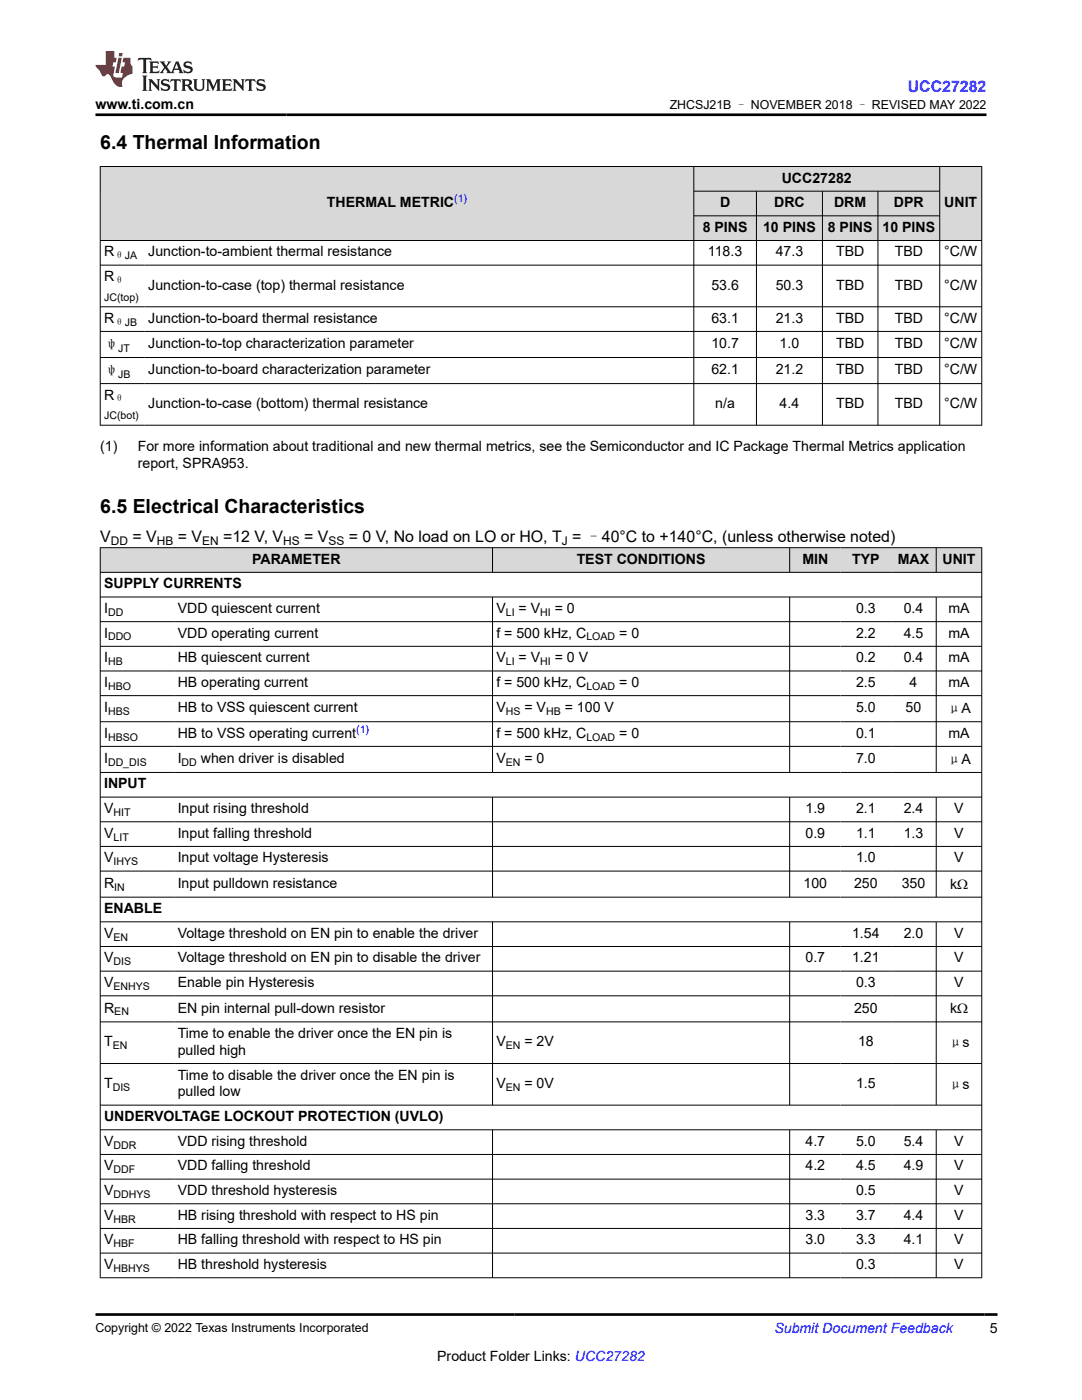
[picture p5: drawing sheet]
<svg xmlns="http://www.w3.org/2000/svg" width="216mm" height="279mm" viewBox="0 0 216 279" stroke-linecap="round" stroke-linejoin="round" font-family="sans-serif">
<defs><g id="words">
<g font-size="3.9">
<text x="20" y="29.8">6.4 Thermal Information</text>
<text x="20" y="102.4">6.5 Electrical Characteristics</text>
</g>
<text font-size="3.2" fill="#00f" x="181.1" y="18.3">UCC27282</text>
<g font-size="3.2">
<text x="20" y="108.2">V</text>
<text x="26.4" y="108.2">= V</text>
<text x="35.5" y="108.2">= V</text>
<text x="44.5" y="108.2">=12 V, V</text>
<text x="60.7" y="108.2">= V</text>
<text x="69.6" y="108.2">= 0 V, No load on LO or HO, T = –40°C to +140°C, (unless otherwise noted)</text>
</g>
<g font-size="2.8">
<text x="19" y="21.7">www.ti.com.cn</text>
<text x="65.2" y="41.3">THERMAL METRIC</text>
<text x="143.7" y="41.3">D</text>
<text x="154.5" y="41.3">DRC</text>
<text x="156" y="36.4">UCC27282</text>
<text x="166.4" y="41.3">DRM</text>
<text x="178.4" y="41.3">DPR</text>
<text x="188.4" y="41.3">UNIT</text>
<text x="140.2" y="46.3">8 PINS</text>
<text x="152.3" y="46.3">10 PINS</text>
<text x="165.2" y="46.3">8 PINS</text>
<text x="176.1" y="46.3">10 PINS</text>
<text x="20.8" y="51.2">R</text>
<text x="29.6" y="51.2">Junction-to-ambient thermal resistance</text>
<text x="141.3" y="51.2">118.3</text>
<text x="154.8" y="51.2">47.3</text>
<text x="166.8" y="51.2">TBD</text>
<text x="178.5" y="51.2">TBD</text>
<text x="188.4" y="51.2">°C/W</text>
<text x="20.8" y="56.1">R</text>
<text x="29.6" y="57.8">Junction-to-case (top) thermal resistance</text>
<text x="141.9" y="57.8">53.6</text>
<text x="154.8" y="57.8">50.3</text>
<text x="166.8" y="57.8">TBD</text>
<text x="178.5" y="57.8">TBD</text>
<text x="188.4" y="57.8">°C/W</text>
<text x="20.8" y="64.4">R</text>
<text x="29.6" y="64.4">Junction-to-board thermal resistance</text>
<text x="141.9" y="64.4">63.1</text>
<text x="154.8" y="64.4">21.3</text>
<text x="166.8" y="64.4">TBD</text>
<text x="178.5" y="64.4">TBD</text>
<text x="188.4" y="64.4">°C/W</text>
<text x="20.8" y="69.6">ψ</text>
<text x="29.6" y="69.5">Junction-to-top characterization parameter</text>
<text x="141.9" y="69.5">10.7</text>
<text x="155.6" y="69.5">1.0</text>
<text x="166.8" y="69.5">TBD</text>
<text x="178.5" y="69.5">TBD</text>
<text x="188.4" y="69.5">°C/W</text>
<text x="20.8" y="74.8">ψ</text>
<text x="29.6" y="74.7">Junction-to-board characterization parameter</text>
<text x="141.9" y="74.7">62.1</text>
<text x="154.8" y="74.7">21.2</text>
<text x="166.8" y="74.7">TBD</text>
<text x="178.5" y="74.7">TBD</text>
<text x="188.4" y="74.7">°C/W</text>
<text x="20.8" y="79.7">R</text>
<text x="29.6" y="81.4">Junction-to-case (bottom) thermal resistance</text>
<text x="142.7" y="81.4">n/a</text>
<text x="155.6" y="81.4">4.4</text>
<text x="166.8" y="81.4">TBD</text>
<text x="178.5" y="81.4">TBD</text>
<text x="188.4" y="81.4">°C/W</text>
<text x="20" y="89.9">(1)</text>
<text x="27.5" y="89.9">For more information about traditional and new thermal metrics, see the Semiconductor and IC Package Thermal Metrics application</text>
<text x="27.5" y="93.3">report, SPRA953.</text>
<text x="50.3" y="112.5">PARAMETER</text>
<text x="115.1" y="112.5">TEST CONDITIONS</text>
<text x="160.1" y="112.5">MIN</text>
<text x="170" y="112.5">TYP</text>
<text x="179.1" y="112.5">MAX</text>
<text x="188.1" y="112.5">UNIT</text>
<text x="20.8" y="117.4">SUPPLY CURRENTS</text>
<text x="20.8" y="122.3">I</text>
<text x="35.5" y="122.3">VDD quiescent current</text>
<text x="99" y="122.3">V</text>
<text x="103.5" y="122.3">= V</text>
<text x="110.7" y="122.3">= 0</text>
<text x="170.8" y="122.3">0.3</text>
<text x="180.3" y="122.3">0.4</text>
<text x="189.2" y="122.3">mA</text>
<text x="20.8" y="127.3">I</text>
<text x="35.5" y="127.3">VDD operating current</text>
<text x="99" y="127.3">f = 500 kHz, C</text>
<text x="123.6" y="127.3">= 0</text>
<text x="170.8" y="127.3">2.2</text>
<text x="180.3" y="127.3">4.5</text>
<text x="189.2" y="127.3">mA</text>
<text x="20.8" y="132.2">I</text>
<text x="20.8" y="137.1">I</text>
<text x="35.5" y="132.2">HB quiescent current</text>
<text x="35.5" y="137.1">HB operating current</text>
<text x="99" y="132.2">V</text>
<text x="99" y="137.1">f = 500 kHz, C</text>
<text x="103.5" y="132.2">= V</text>
<text x="110.7" y="132.2">= 0 V</text>
<text x="123.6" y="137.1">= 0</text>
<text x="170.8" y="132.2">0.2</text>
<text x="170.8" y="137.1">2.5</text>
<text x="180.3" y="132.2">0.4</text>
<text x="181.5" y="137.1">4</text>
<text x="189.2" y="132.2">mA</text>
<text x="189.2" y="137.1">mA</text>
<text x="20.8" y="142.2">I</text>
<text x="35.5" y="142.2">HB to VSS quiescent current</text>
<text x="99" y="142.2">V</text>
<text x="104.7" y="142.2">= V</text>
<text x="112.7" y="142.2">= 100 V</text>
<text x="170.8" y="142.2">5.0</text>
<text x="180.7" y="142.2">50</text>
<text x="189" y="142.3">μA</text>
<text x="20.8" y="147.2">I</text>
<text x="35.5" y="147.2">HB to VSS operating current</text>
<text x="99" y="147.2">f = 500 kHz, C</text>
<text x="123.6" y="147.2">= 0</text>
<text x="170.8" y="147.2">0.1</text>
<text x="189.2" y="147.2">mA</text>
<text x="20.8" y="152.3">I</text>
<text x="35.5" y="152.3">I</text>
<text x="40.1" y="152.3">when driver is disabled</text>
<text x="99" y="152.3">V</text>
<text x="104.7" y="152.3">= 0</text>
<text x="170.8" y="152.3">7.0</text>
<text x="189" y="152.4">μA</text>
<text x="20.8" y="157.4">INPUT</text>
<text x="20.8" y="162.3">V</text>
<text x="20.8" y="167.2">V</text>
<text x="35.5" y="162.3">Input rising threshold</text>
<text x="35.5" y="167.2">Input falling threshold</text>
<text x="160.7" y="162.3">1.9</text>
<text x="160.7" y="167.2">0.9</text>
<text x="170.8" y="162.3">2.1</text>
<text x="170.8" y="167.2">1.1</text>
<text x="180.3" y="162.3">2.4</text>
<text x="180.3" y="167.2">1.3</text>
<text x="190.4" y="162.3">V</text>
<text x="190.4" y="167.2">V</text>
<text x="20.8" y="172.1">V</text>
<text x="35.5" y="172.1">Input voltage Hysteresis</text>
<text x="170.8" y="172.1">1.0</text>
<text x="190.4" y="172.1">V</text>
<text x="20.8" y="177.2">R</text>
<text x="35.5" y="177.2">Input pulldown resistance</text>
<text x="160.3" y="177.2">100</text>
<text x="170.4" y="177.2">250</text>
<text x="179.9" y="177.2">350</text>
<text x="189.6" y="177.3">kΩ</text>
<text x="20.8" y="182.2">ENABLE</text>
<text x="20.8" y="187.2">V</text>
<text x="35.5" y="187.2">Voltage threshold on EN pin to enable the driver</text>
<text x="170" y="187.2">1.54</text>
<text x="180.3" y="187.2">2.0</text>
<text x="190.4" y="187.2">V</text>
<text x="20.8" y="192.1">V</text>
<text x="20.8" y="197">V</text>
<text x="35.5" y="192.1">Voltage threshold on EN pin to disable the driver</text>
<text x="35.5" y="197">Enable pin Hysteresis</text>
<text x="160.7" y="192.1">0.7</text>
<text x="170" y="192.1">1.21</text>
<text x="170.8" y="197">0.3</text>
<text x="190.4" y="192.1">V</text>
<text x="190.4" y="197">V</text>
<text x="20.8" y="202.1">R</text>
<text x="35.5" y="202.1">EN pin internal pull-down resistor</text>
<text x="170.4" y="202.1">250</text>
<text x="189.6" y="202.2">kΩ</text>
<text x="20.8" y="208.8">T</text>
<text x="35.5" y="207.1">Time to enable the driver once the EN pin is</text>
<text x="99" y="208.8">V</text>
<text x="104.7" y="208.8">= 2V</text>
<text x="171.2" y="208.8">18</text>
<text x="189.2" y="209">μs</text>
<text x="35.5" y="210.5">pulled high</text>
<text x="35.5" y="215.4">Time to disable the driver once the EN pin is</text>
<text x="20.8" y="217.1">T</text>
<text x="35.5" y="218.8">pulled low</text>
<text x="99" y="217.1">V</text>
<text x="104.7" y="217.1">= 0V</text>
<text x="170.8" y="217.1">1.5</text>
<text x="189.2" y="217.3">μs</text>
<text x="20.8" y="223.7">UNDERVOLTAGE LOCKOUT PROTECTION (UVLO)</text>
<text x="20.8" y="228.7">V</text>
<text x="20.8" y="233.6">V</text>
<text x="35.5" y="228.7">VDD rising threshold</text>
<text x="35.5" y="233.6">VDD falling threshold</text>
<text x="160.7" y="228.7">4.7</text>
<text x="160.7" y="233.6">4.2</text>
<text x="170.8" y="228.7">5.0</text>
<text x="170.8" y="233.6">4.5</text>
<text x="180.3" y="228.7">5.4</text>
<text x="180.3" y="233.6">4.9</text>
<text x="190.4" y="228.7">V</text>
<text x="190.4" y="233.6">V</text>
<text x="20.8" y="238.5">V</text>
<text x="35.5" y="238.5">VDD threshold hysteresis</text>
<text x="170.8" y="238.5">0.5</text>
<text x="190.4" y="238.5">V</text>
<text x="20.8" y="243.4">V</text>
<text x="35.5" y="243.4">HB rising threshold with respect to HS pin</text>
<text x="160.7" y="243.4">3.3</text>
<text x="170.8" y="243.4">3.7</text>
<text x="180.3" y="243.4">4.4</text>
<text x="190.4" y="243.4">V</text>
<text x="20.8" y="248.4">V</text>
<text x="35.5" y="248.4">HB falling threshold with respect to HS pin</text>
<text x="160.7" y="248.4">3.0</text>
<text x="170.8" y="248.4">3.3</text>
<text x="180.3" y="248.4">4.1</text>
<text x="190.4" y="248.4">V</text>
<text x="20.8" y="253.3">V</text>
<text x="35.5" y="253.3">HB threshold hysteresis</text>
<text x="170.8" y="253.3">0.3</text>
<text x="190.4" y="253.3">V</text>
<text x="197.5" y="266.1">5</text>
<text x="87.2" y="271.7">Product Folder Links: UCC27282</text>
</g>
<text font-size="2.8" fill="#00f" x="154.5" y="266.1">Submit Document Feedback</text>
<g font-size="2.5">
<text x="133.6" y="21.8">ZHCSJ21B – NOVEMBER 2018 – REVISED MAY 2022</text>
<text x="19" y="265.8">Copyright © 2022 Texas Instruments Incorporated</text>
</g>
<g font-size="2.4">
<text x="22.1" y="108.8">DD</text>
<text x="31.3" y="108.8">HB</text>
<text x="40.3" y="108.8">EN</text>
<text x="56.5" y="108.8">HS</text>
<text x="65.5" y="108.8">SS</text>
<text x="112.1" y="108.8">J</text>
</g>
<g font-size="2.1" fill="#00f">
<text x="90.6" y="40.4">(1)</text>
<text x="71.1" y="146.3">(1)</text>
</g>
<g font-size="2.1">
<text x="22.8" y="51.8">θJA</text>
<text x="22.8" y="56.7">θ</text>
<text x="20.8" y="60.1">JC(top)</text>
<text x="22.8" y="65">θJB</text>
<text x="23.6" y="70.2">JT</text>
<text x="23.6" y="75.4">JB</text>
<text x="20.8" y="83.7">JC(bot)</text>
<text x="22.8" y="80.3">θ</text>
<text x="21.6" y="122.9">DD</text>
<text x="100.9" y="122.9">LI</text>
<text x="107.8" y="122.9">HI</text>
<text x="21.6" y="127.8">DDO</text>
<text x="117" y="127.8">LOAD</text>
<text x="21.6" y="132.7">HB</text>
<text x="21.6" y="137.7">HBO</text>
<text x="100.9" y="132.7">LI</text>
<text x="107.8" y="132.7">HI</text>
<text x="117" y="137.7">LOAD</text>
<text x="21.6" y="142.7">HBS</text>
<text x="100.9" y="142.7">HS</text>
<text x="109" y="142.7">HB</text>
<text x="21.6" y="147.8">HBSO</text>
<text x="117" y="147.8">LOAD</text>
<text x="21.6" y="152.9">DD_DIS</text>
<text x="36.2" y="152.9">DD</text>
<text x="100.9" y="152.9">EN</text>
<text x="22.6" y="162.8">HIT</text>
<text x="22.6" y="167.8">LIT</text>
<text x="22.6" y="172.7">IHYS</text>
<text x="22.8" y="177.7">IN</text>
<text x="22.6" y="187.7">EN</text>
<text x="22.6" y="192.6">DIS</text>
<text x="22.6" y="197.6">ENHYS</text>
<text x="22.8" y="202.6">EN</text>
<text x="22.5" y="209.4">EN</text>
<text x="100.9" y="209.4">EN</text>
<text x="22.5" y="217.7">DIS</text>
<text x="100.9" y="217.7">EN</text>
<text x="22.6" y="229.2">DDR</text>
<text x="22.6" y="234.2">DDF</text>
<text x="22.6" y="239.1">DDHYS</text>
<text x="22.6" y="244">HBR</text>
<text x="22.6" y="248.9">HBF</text>
<text x="22.6" y="253.8">HBHYS</text>
</g>
</g></defs>
<g fill="#d8d8d8">
<path d="M20 33.2h175.9v5h-175.9z" fill-rule="evenodd"/>
<path d="M20.1 33.3h118.3v14.6h-118.3z" fill-rule="evenodd"/>
<path d="M138.5 33.3h48.9v4.8h-48.9z" fill-rule="evenodd"/>
<path d="M187.6 33.3h8.2v14.6h-8.2z" fill-rule="evenodd"/>
<path d="M138.5 38.2h12.4v4.8h-12.4z" fill-rule="evenodd"/>
<path d="M151 38.2h13v4.8h-13z" fill-rule="evenodd"/>
<path d="M164.2 38.2h10.9v4.8h-10.9z" fill-rule="evenodd"/>
<path d="M175.2 38.2h12.3v4.8h-12.3z" fill-rule="evenodd"/>
<path d="M138.5 43.1h12.4v4.8h-12.4z" fill-rule="evenodd"/>
<path d="M151 43.1h13v4.8h-13z" fill-rule="evenodd"/>
<path d="M164.2 43.1h10.9v4.8h-10.9z" fill-rule="evenodd"/>
<path d="M175.2 43.1h12.3v4.8h-12.3z" fill-rule="evenodd"/>
</g>
<g fill="none" stroke="#000" stroke-width=".2">
<path d="M19.9 33.2h176.1M20 33.2v51.7M138.4 33.2v51.7M138.4 38.2h49.2M150.9 38.2v46.7M164.1 38.2v46.7M175.2 38.2v46.7M187.5 33.2v51.7M195.9 33.2v51.7M19.9 48h176.1M19.9 52.9h176.1M138.4 43.1h49.2"/>
<path d="M19.9 61.2h176.1M19.9 66.1h176.1M19.9 71.4h176.1M19.9 76.6h176.1M19.9 84.9h176.1"/>
</g>
<g fill="#d8d8d8">
<path d="M20 109.3h175.9v4.9h-175.9z" fill-rule="evenodd"/>
<path d="M20.1 109.4h78.1v4.8h-78.1z" fill-rule="evenodd"/>
<path d="M98.3 109.4h59.2v4.8h-59.2z" fill-rule="evenodd"/>
<path d="M157.6 109.4h10.1v4.8h-10.1z" fill-rule="evenodd"/>
<path d="M167.7 109.4h10.1v4.8h-10.1z" fill-rule="evenodd"/>
<path d="M177.8 109.4h9v4.8h-9z" fill-rule="evenodd"/>
<path d="M186.9 109.4h8.9v4.8h-8.9z" fill-rule="evenodd"/>
</g>
<g fill="none" stroke="#000" stroke-width=".2">
<path d="M19.9 109.3h176.1M19.9 114.2h176.1M19.9 119.1h176.1M20 109.2v145.9M98.3 109.2v5.1M98.3 119.1v35.1M157.6 109.2v5.1M157.6 119.1v35.1M186.8 109.2v5.1M186.8 119.1v35.1M195.9 109.2v145.9M19.9 124.1h176.1"/>
<path d="M19.9 129h176.1M19.9 133.9h176.1M19.9 138.8h176.1M19.9 144h176.1M19.9 149h176.1M19.9 154.2h176.1M19.9 159.1h176.1M98.3 159.1v20M157.6 159.1v20M186.8 159.1v20M19.9 164h176.1M19.9 168.9h176.1"/>
<path d="M19.9 173.8h176.1M19.9 179h176.1M19.9 184h176.1M19.9 188.9h176.1M19.9 193.8h176.1M19.9 198.7h176.1M98.3 184v36.6M157.6 184v36.6M186.8 184v36.6M19.9 203.9h176.1M19.9 212.2h176.1M19.9 220.6h176.1"/>
<path d="M19.9 225.5h176.1M19.9 230.4h176.1M19.9 235.3h176.1M98.3 225.5v29.6M157.6 225.5v29.6M186.8 225.5v29.6M19.9 240.2h176.1M19.9 245.2h176.1M19.9 250.1h176.1M19.9 255h176.1"/>
</g>
<path d="M27.7 11.6l-.2 .5 .5-.2h.6v.1v2.2l-.2 .4h1l-.2-.4v-2.2v-.1h.5l.5 .2-.1-.5zM29.8 12.3l.2 .4v1.5l-.2 .4h1.9l.1-.6a1.08 1.08 0 0 1-1.3 .2v-.7h.6l.4 .2v-.7l-.4 .2h-.6v-.5l.2-.2a1 1 0 0 1 1 .3l-.1-.5zM31.8 12.3l1 1.1-1 1.2h.9l-.2-.2 .4-.8 .5 .8-.2 .2h1.6l-.2-.2 .1-.5h1l.1 .5-.1 .2h.9l-.2-.3-.8-2h-.5l-1 2.2-.8-1.1 .9-1.1h-.8l.2 .2-.5 .6-.3-.6 .1-.2zM35.2 12.7l.4 1h-.8zM36.8 12.4a.65 .65 0 0 0-.2 .7 .65 .65 0 0 0 .6 .5l.7 .1 .1 .3a.79 .79 0 0 1-.7 .4 .79 .79 0 0 1-.7-.5l.1 .7 .2-.1a.93 .93 0 0 0 1.1 .1 .93 .93 0 0 0 .4-1 1.46 1.46 0 0 0-1.2-.6l-.1-.3a1.09 1.09 0 0 1 1.2 .2l-.2-.6-.1 .1-.6-.2zM28.4 15.1l.2 .4v2.2l-.2 .4h1l-.2-.4v-2.2l.2-.4zM29.6 15.8l.2 .4v1.5l-.2 .4h.8l-.3-.4v-1.3l1.7 1.8v-2l.2-.4h-.8l.2 .2 .1 1.1-1.2-1.3zM32.3 15.9a.65 .65 0 0 0-.2 .8 .65 .65 0 0 0 .7 .4l.6 .2 .1 .2a.79 .79 0 0 1-.7 .4 .79 .79 0 0 1-.7-.5l.1 .7 .2-.1a.93 .93 0 0 0 1.1 .1 .93 .93 0 0 0 .4-.9 1.46 1.46 0 0 0-1.2-.6l-.1-.4a1.09 1.09 0 0 1 1.2 .2l-.2-.6-.1 .1-.6-.1zM34.1 15.8l-.1 .6a.63 .63 0 0 1 .7-.3l.1 1.6-.3 .4h1l-.2-.4v-1.6a.66 .66 0 0 1 .8 .3l-.1-.6zM36.2 15.8l.2 .4v1.5l-.2 .4h.9l-.2-.2v-.7h.5l.1 .2a.79 .79 0 0 0 1.2 .6l-1-.9a.61 .61 0 0 0 .6-.6 .61 .61 0 0 0-.5-.7zM36.9 16.1h.2a.47 .47 0 0 1 .5 .1 .47 .47 0 0 1 .1 .5l-.2 .1-.6 .1zM38.5 15.8l.2 .2a2.27 2.27 0 0 0 .4 2 1.04 1.04 0 0 0 1.7-.7v-1.3l.2-.2h-.8l.2 .4v1.1a.6 .6 0 0 1-.6 .6 .6 .6 0 0 1-.6-.6v-1.1l.3-.4zM41.1 15.8l.2 .4v1.5l-.2 .4h.7l-.2-.4v-1.4l.9 1.9 .8-1.9v1.4l-.2 .4h1l-.3-.4v-1.5l.3-.4h-.8l-.7 1.5-.7-1.5zM44.3 15.8l.2 .4v1.5l-.2 .4h1.9l.1-.6a1.09 1.09 0 0 1-1.3 .2v-.7h.6l.4 .2v-.6l-.4 .2h-.6v-.6l.2-.1a1.01 1.01 0 0 1 1 .3l-.1-.6zM46.4 15.8l.3 .4v1.5l-.3 .4h.8l-.2-.4v-1.3l1.6 1.8v-2l.2-.4h-.7l.2 .2v1.1l-1.2-1.3zM49 15.8l-.1 .6a.63 .63 0 0 1 .8-.3v1.6l-.3 .4h1l-.2-.4v-1.6a.66 .66 0 0 1 .8 .3l-.1-.6zM51.4 15.9a.65 .65 0 0 0-.2 .8 .65 .65 0 0 0 .6 .4l.6 .2 .2 .2a.79 .79 0 0 1-.8 .4 .79 .79 0 0 1-.6-.5l.1 .7 .2-.1a.93 .93 0 0 0 1 .1 .93 .93 0 0 0 .5-.9 1.46 1.46 0 0 0-1.3-.6l-.1-.4a1.09 1.09 0 0 1 1.3 .2l-.2-.6-.2 .1-.5-.1z" fill="#231f20"/>
<path d="M21.1 10.2v2.8h-2.1l.1 .3 .9 1a.95 .95 0 0 0 .9 .9 .59 .59 0 0 1 .6-.4 .59 .59 0 0 1 .5 .4l.4 .7a1.59 1.59 0 0 0 2.1 1.4 1.61 1.61 0 0 1 1-2.3l1-.3-.1-1.5a1.59 1.59 0 0 1-.4-1.7h-1.4l-.2 .9h.5l-.1 .9h-.5l-.2 1v.2l.4 .1-.2 .9h-.6a.73 .73 0 0 1-1.1-.7l.3-1.5h-.5l.2-.9h.5l.2-.9h-.5v-1.3zM23.6 11.5l-.6 3.1h.7l.6-3.1zM23.8 10.6l-.1 .6h.7l.1-.6z" fill="#ed1c24"/>
<path d="M19 22.9h177.8M19 262.3h180" fill="none" stroke="#000" stroke-width=".53"/>
<use href="#words"/>
</svg>
